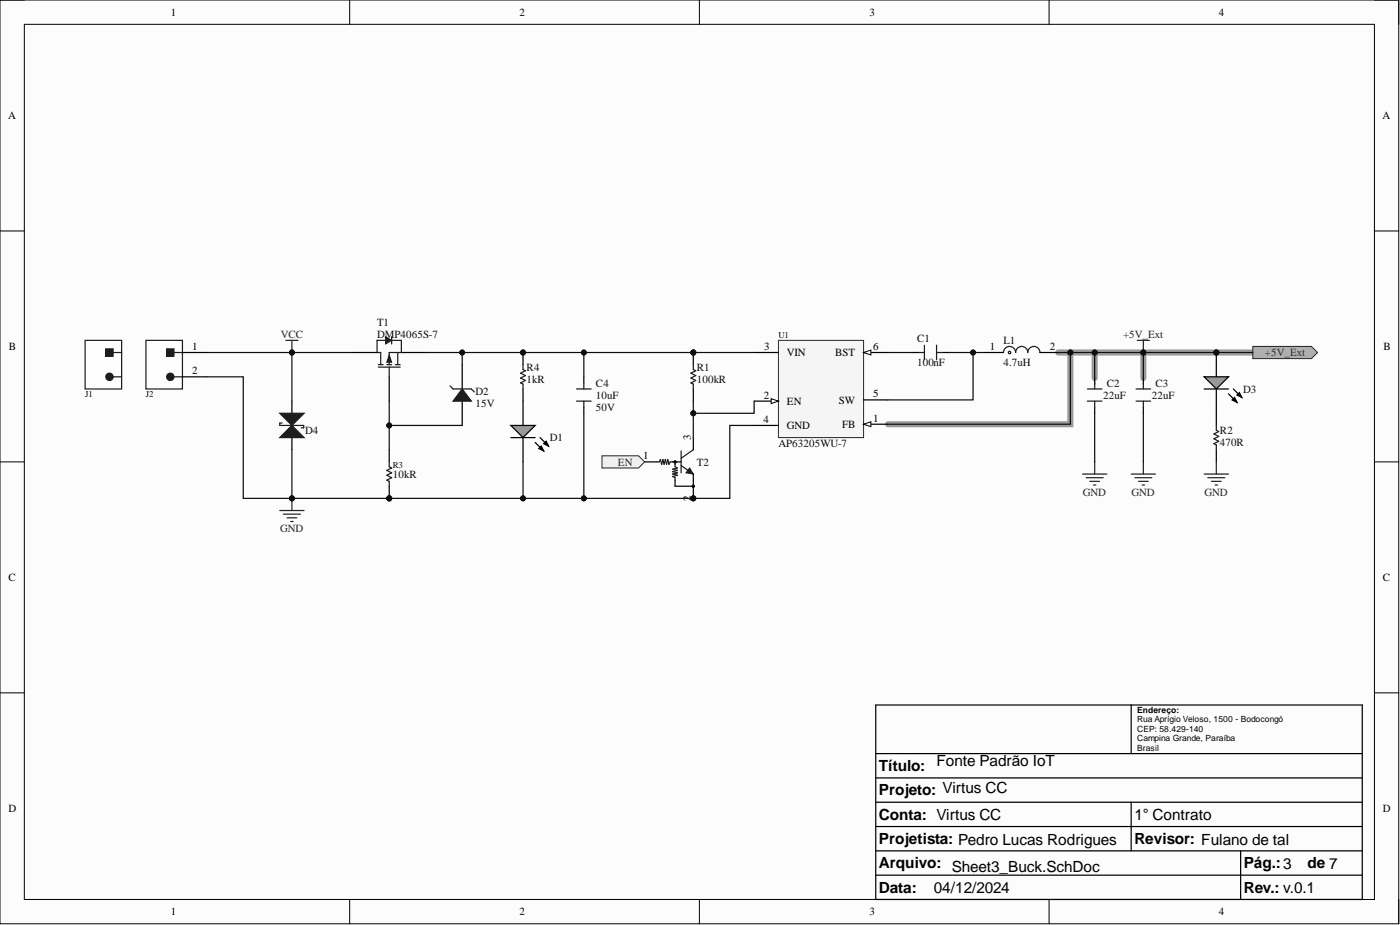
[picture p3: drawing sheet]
<svg xmlns="http://www.w3.org/2000/svg" width="292mm" height="193mm" viewBox="0 0 292 193" stroke-linecap="round" stroke-linejoin="round" font-family="sans-serif">
<defs><g id="words">
<g font-size="3.2">
<text x="183.4" y="160.9">Título:</text>
<text x="195.4" y="159.8">Fonte Padrão IoT</text>
<text x="183.4" y="165.9">Projeto: Virtus CC</text>
<text x="183.4" y="171">Conta: Virtus CC</text>
<text x="236.7" y="171.2">1° Contrato</text>
<text x="183.4" y="176.1">Projetista: Pedro Lucas Rodrigues</text>
<text x="236.7" y="176.1">Revisor: Fulano de tal</text>
<text x="183.4" y="181.1">Arquivo: Sheet3_Buck.SchDoc</text>
<text x="259.5" y="181.1">Pág.:3</text>
<text x="272.8" y="181.1">de 7</text>
<text x="183.4" y="186.2">Data:</text>
<text x="194.8" y="186.4">04/12/2024</text>
<text x="259.5" y="186.2">Rev.: v.0.1</text>
</g>
<g font-size="2.3">
<text x="35.6" y="3.3">1</text>
<text x="108.4" y="3.3">2</text>
<text x="181.4" y="3.3">3</text>
<text x="254.3" y="3.3">4</text>
<text x="1.7" y="24.9">A</text>
<text x="288.5" y="24.9">A</text>
<text x="1.9" y="73">B</text>
<text x="40.1" y="73">1</text>
<text x="159.5" y="73">3</text>
<text x="164.2" y="74.3">VIN</text>
<text x="174.3" y="74.3">BST</text>
<text x="182.2" y="73">6</text>
<text x="206.5" y="73">1</text>
<text x="219" y="73">2</text>
<text x="288.6" y="73">B</text>
<text x="40.1" y="78.1">2</text>
<text x="159.4" y="83.2">2</text>
<text x="182.2" y="82.9">5</text>
<text x="159.3" y="88.2">4</text>
<text x="164.2" y="84.4">EN</text>
<text x="164.2" y="89.5">GND</text>
<text x="175" y="84.2">SW</text>
<text x="175.7" y="89.3">FB</text>
<text x="182.2" y="88">1</text>
<text x="134.2" y="95.9">1</text>
<text x="144.1" y="91.8" transform="rotate(-90 144.1 91.8)">3</text>
<text x="144.1" y="104.5" transform="rotate(-90 144.1 104.5)">2</text>
<text x="1.8" y="121.2">C</text>
<text x="288.5" y="121.2">C</text>
<text x="1.8" y="169.4">D</text>
<text x="288.5" y="169.4">D</text>
<text x="35.6" y="190.9">1</text>
<text x="108.4" y="190.9">2</text>
<text x="181.4" y="190.9">3</text>
<text x="254.3" y="190.9">4</text>
</g>
<g font-size="2.3" fill="#262626">
<text x="58.6" y="70.5">VCC</text>
<text x="234.3" y="70.5">+5V_Ext</text>
<text x="128.9" y="97.1">EN</text>
<text x="225.9" y="103.5">GND</text>
<text x="236.1" y="103.5">GND</text>
<text x="251.3" y="103.5">GND</text>
<text x="58.5" y="111.1">GND</text>
</g>
<g font-size="2.3" fill="#0e0e0e">
<text x="78.7" y="68">T1</text>
<text x="78.7" y="70.5">DMP4065S-7</text>
<text x="191.3" y="71.3">C1</text>
<text x="209.4" y="71.8">L1</text>
<text x="109.9" y="77.3">R4</text>
<text x="145.4" y="77.3">R1</text>
<text x="191.3" y="76.3">100nF</text>
<text x="209.4" y="76.3">4.7uH</text>
<text x="99.2" y="82.3">D2</text>
<text x="109.9" y="79.9">1kR</text>
<text x="124.4" y="83.2">10uF</text>
<text x="124.4" y="80.6">C4</text>
<text x="145.4" y="79.9">100kR</text>
<text x="230.2" y="83.2">22uF</text>
<text x="230.9" y="80.6">C2</text>
<text x="240.3" y="83.2">22uF</text>
<text x="241.1" y="80.6">C3</text>
<text x="259.4" y="81.9">D3</text>
<text x="99.2" y="84.9">15V</text>
<text x="124.4" y="85.7">50V</text>
<text x="63.7" y="90.5">D4</text>
<text x="114.7" y="92">D1</text>
<text x="162.4" y="93.3">AP63205WU-7</text>
<text x="254.5" y="93.1">470R</text>
<text x="254.5" y="90.5">R2</text>
<text x="82" y="99.7">10kR</text>
<text x="145.4" y="97.1">T2</text>
</g>
<text font-size="2.3" fill="#2e2e2e" x="263.9" y="74.3">+5V_Ext</text>
<g font-size="1.9" fill="#0e0e0e">
<text x="162.4" y="70.6">U1</text>
<text x="17.8" y="82.8">J1</text>
<text x="30.5" y="82.8">J2</text>
<text x="82" y="97.7">R3</text>
</g>
<g font-size="1.8">
<text x="237.3" y="148.7">Endereço:</text>
<text x="237.3" y="150.6">Rua Aprígio Veloso, 1500 - Bodocongó</text>
<text x="237.3" y="152.7">CEP: 58.429-140</text>
<text x="237.3" y="154.7">Campina Grande, Paraíba</text>
<text x="237.3" y="156.7">Brasil</text>
</g>
</g></defs>
<path d="M0 0h291.8v192.7h-291.8z" fill-rule="evenodd" fill="#fcfcfc"/>
<path d="M0 0h291.8v192.7h-291.8z" fill="none" stroke="#000" stroke-width=".21"/>
<path d="M5.1 5.1h281.7v182.5h-281.7z" fill-rule="evenodd" fill="#fcfcfc"/>
<g fill="none" stroke="#000" stroke-width=".21">
<path d="M0 0h5.1M5.1 5.1h281.7v182.5h-281.7zM73 0v5.1M145.9 0v5.1M218.9 0v5.1M286.8 0h5v5.1M0 48.2h5.1M286.8 48.2h5M0 96.4h5.1M286.8 96.4h5M0 144.5h5.1M286.8 144.5h5"/>
<path d="M73 187.6v5.1M145.9 187.6v5.1M218.9 187.6v5.1M291.8 187.6v5.1"/>
</g>
<path d="M220.8 73.5h40.6M223.3 73.5v15h-38M228.4 73.5v5.4M238.5 73.5v5.4" fill="none" stroke="#999" stroke-width="1.3"/>
<path d="M182.7 147.1h101.5v40.5h-101.5zM182.7 157.2h101.5M236 147.1v10.1M182.7 177.5h101.5M182.7 172.4h101.5M182.7 167.4h101.5M182.7 162.3h101.5M236 167.4v10.1M258.9 177.5v10.1M182.7 182.6h101.5" fill="none" stroke="#000" stroke-width=".25"/>
<path d="M17.8 71h7.6v10.1h-7.6z" fill-rule="evenodd" fill="#fefefe"/>
<path d="M17.8 71h7.6v10.1h-7.6zM23.6 78.6h1.8" fill="none" stroke="#1c1c1c" stroke-width=".25"/>
<circle cx="22.8" cy="78.6" r=".76" fill="#1c1c1c"/>
<g fill="none" stroke="#1c1c1c" stroke-width=".25">
<path d="M23.6 73.5h1.8"/>
<circle cx="22.8" cy="78.6" r=".76"/>
</g>
<path d="M22.1 72.8h1.5v1.5h-1.5z" fill-rule="evenodd" fill="#1c1c1c"/>
<path d="M22.1 72.8h1.5v1.5h-1.5z" fill="none" stroke="#1c1c1c" stroke-width=".25"/>
<path d="M30.5 71h7.6v10.1h-7.6z" fill-rule="evenodd" fill="#fefefe"/>
<path d="M30.5 71h7.6v10.1h-7.6zM36.3 78.6h1.8" fill="none" stroke="#1c1c1c" stroke-width=".25"/>
<circle cx="35.5" cy="78.6" r=".76" fill="#1c1c1c"/>
<g fill="none" stroke="#1c1c1c" stroke-width=".25">
<path d="M36.3 73.5h1.8"/>
<circle cx="35.5" cy="78.6" r=".76"/>
</g>
<path d="M38.1 73.5h5M38.1 78.6h5" fill="none" stroke="#000" stroke-width=".25"/>
<path d="M34.8 72.8h1.5v1.5h-1.5z" fill-rule="evenodd" fill="#1c1c1c"/>
<path d="M34.8 72.8h1.5v1.5h-1.5z" fill="none" stroke="#1c1c1c" stroke-width=".25"/>
<path d="M60.9 83.7v2.5M60.9 91.3v2.5" fill="none" stroke="#000" stroke-width=".25"/>
<path d="M58.4 91.3l2.5-2.5 2.5 2.5z" fill="#1c1c1c"/>
<path d="M58.4 91.3l2.5-2.5 2.5 2.5zM58.9 88.3h-.5v.5h5v.5h-.5" fill="none" stroke="#1c1c1c" stroke-width=".25"/>
<path d="M58.4 86.2h5l-2.5 2.6z" fill="#1c1c1c"/>
<path d="M78.9 76.6h4.6M78.9 76.1h1M79.4 73.5v2.6M80.7 76.1h1M81.2 76.6v2M82.5 76.1h1M83 73.5v2.6M83.7 73.5h-2.5v2.6M58.4 86.2h5l-2.5 2.6z" fill="none" stroke="#1c1c1c" stroke-width=".25"/>
<path d="M81.2 78.6v5.1" fill="none" stroke="#000" stroke-width=".25"/>
<path d="M81.2 74l.5 1.6h-1z" fill="#1c1c1c"/>
<path d="M81.2 74l.5 1.6h-1z" fill="none" stroke="#1c1c1c" stroke-width=".21"/>
<path d="M78.7 73.5h.7" fill="none" stroke="#1c1c1c" stroke-width=".25"/>
<path d="M83.7 73.5h5.1" fill="none" stroke="#000" stroke-width=".25"/>
<path d="M80.4 70.2l1.3 .8-1.3 .8z" fill="#1c1c1c"/>
<path d="M80.4 70.2l1.3 .8-1.3 .8z" fill="none" stroke="#1c1c1c" stroke-width=".21"/>
<path d="M80.4 71h-1.7v2.5M81.7 70.2v1.6M81.7 71h2v2.5" fill="none" stroke="#1c1c1c" stroke-width=".25"/>
<path d="M73.6 73.5h5.1" fill="none" stroke="#000" stroke-width=".25"/>
<circle cx="81.2" cy="104" r=".51" fill="#0e0e0e"/>
<circle cx="81.2" cy="104" r=".51" fill="none" stroke="#0e0e0e" stroke-width=".21"/>
<path d="M81.2 101.4v2.6" fill="none" stroke="#000" stroke-width=".25"/>
<circle cx="81.2" cy="104" r=".51" fill="#0e0e0e"/>
<circle cx="81.2" cy="104" r=".51" fill="none" stroke="#0e0e0e" stroke-width=".21"/>
<path d="M96.4 76.1v5M81.2 93.8v2.6M96.4 83.7v5.1" fill="none" stroke="#000" stroke-width=".25"/>
<path d="M81.2 96.4v1l.5 .2-1 .5 1 .5-1 .5 1 .6-1 .5 .5 .2v1" fill="none" stroke="#1c1c1c" stroke-width=".25"/>
<path d="M96.4 81.1l1.9 2.6h-3.8z" fill="#1c1c1c"/>
<path d="M93.9 80.5l.6 .6h3.8l.7 .7M96.4 81.1l1.9 2.6h-3.8z" fill="none" stroke="#1c1c1c" stroke-width=".25"/>
<path d="M58.4 106.5h5M59.1 107.3h3.6M59.9 108h2M60.7 108.8h.5M60.9 104v2.5" fill="none" stroke="#262626" stroke-width=".25"/>
<circle cx="60.9" cy="104" r=".51" fill="#0e0e0e"/>
<circle cx="60.9" cy="104" r=".51" fill="none" stroke="#0e0e0e" stroke-width=".21"/>
<path d="M59.6 71h2.6M60.9 71v2.5" fill="none" stroke="#262626" stroke-width=".25"/>
<circle cx="60.9" cy="73.5" r=".51" fill="#0e0e0e"/>
<circle cx="60.9" cy="73.5" r=".51" fill="none" stroke="#0e0e0e" stroke-width=".21"/>
<path d="M109.1 83.7v5.1M109.1 91.3v5.1" fill="none" stroke="#000" stroke-width=".25"/>
<path d="M106.6 88.8h5.1l-2.6 2.5z" fill="#969696"/>
<path d="M106.6 88.8h5.1l-2.6 2.5zM106.6 91.3h5.1M111.7 92.3l1.7 1.8M112.4 93.6l.5-.5 .5 1zM112.7 91.3l1.8 1.8M113.4 92.6l.5-.6 .6 1.1z" fill="none" stroke="#000" stroke-width=".25"/>
<path d="M112.4 93.6l.5-.5 .5 1zM113.4 92.6l.5-.6 .6 1.1z" fill="#000"/>
<circle cx="109.1" cy="73.5" r=".51" fill="#0e0e0e"/>
<circle cx="109.1" cy="73.5" r=".51" fill="none" stroke="#0e0e0e" stroke-width=".21"/>
<path d="M109.1 73.5v2.6M109.1 81.1v2.6" fill="none" stroke="#000" stroke-width=".25"/>
<circle cx="109.1" cy="73.5" r=".51" fill="#0e0e0e"/>
<circle cx="109.1" cy="73.5" r=".51" fill="none" stroke="#0e0e0e" stroke-width=".21"/>
<path d="M109.1 76.1v1l.5 .2-1 .6 1 .5-1 .5 1 .5-1 .5 .5 .2v1M121.8 79.9v1.2M120.3 81.1h3M120.3 83.7h3M121.8 83.7v1.3" fill="none" stroke="#1c1c1c" stroke-width=".25"/>
<path d="M121.8 78.6v1.3M121.8 85v1.2" fill="none" stroke="#000" stroke-width=".25"/>
<circle cx="144.7" cy="104" r=".51" fill="#0e0e0e"/>
<circle cx="144.7" cy="104" r=".51" fill="none" stroke="#0e0e0e" stroke-width=".21"/>
<path d="M134.5 96.4h2.5M144.7 91.3v2.5M144.7 101.4v2.6" fill="none" stroke="#000" stroke-width=".25"/>
<circle cx="144.7" cy="104" r=".51" fill="#0e0e0e"/>
<circle cx="144.7" cy="104" r=".51" fill="none" stroke="#0e0e0e" stroke-width=".21"/>
<path d="M142.1 97.1l2.6 1.8M142.1 94.1v4.5M144.7 93.8l-2.6 1.8" fill="none" stroke="#1c1c1c" stroke-width=".25"/>
<path d="M143.9 97.6l.8 1.3-1.6-.3z" fill="#1c1c1c"/>
<path d="M143.9 97.6l.8 1.3-1.6-.3z" fill="none" stroke="#1c1c1c" stroke-width=".21"/>
<path d="M137 96.4h.5l.3-.5 .3 1 .2-1 .3 1 .2-1 .3 1 .2-1 .3 1 .2-.5h.5M140.8 96.9v.5l.6 .2-1.1 .3 1.1 .2-1.1 .3 1.1 .2-1.1 .3 1.1 .2-1.1 .3 .5 .3v.5" fill="none" stroke="#1c1c1c" stroke-width=".25"/>
<path d="M140.3 96.4h1.8M140.8 96.4v.5M144.7 98.9v2.5h-3.9v-1.2" fill="none" stroke="#000" stroke-width=".25"/>
<g fill="#000">
<circle cx="140.8" cy="96.4" r=".25"/>
<circle cx="144.7" cy="101.4" r=".25"/>
</g>
<g fill="none" stroke="#000" stroke-width=".21">
<circle cx="140.8" cy="96.4" r=".25"/>
<circle cx="144.7" cy="101.4" r=".25"/>
</g>
<circle cx="144.7" cy="73.5" r=".51" fill="#0e0e0e"/>
<circle cx="144.7" cy="73.5" r=".51" fill="none" stroke="#0e0e0e" stroke-width=".21"/>
<path d="M144.7 73.5v2.6M144.7 81.1v2.6" fill="none" stroke="#000" stroke-width=".25"/>
<circle cx="144.7" cy="73.5" r=".51" fill="#0e0e0e"/>
<circle cx="144.7" cy="73.5" r=".51" fill="none" stroke="#0e0e0e" stroke-width=".21"/>
<path d="M144.7 76.1v1l.5 .2-1.1 .6 1.1 .5-1.1 .5 1.1 .5-1.1 .5 .6 .2v1" fill="none" stroke="#1c1c1c" stroke-width=".25"/>
<path d="M162.4 71h17.8v20.3h-17.8z" fill-rule="evenodd" fill="#f5f5f5"/>
<path d="M162.4 71h17.8v20.3h-17.8z" fill="none" stroke="#262626" stroke-width=".21"/>
<path d="M157.3 73.5h5.1M180.2 73.5h5.1" fill="none" stroke="#000" stroke-width=".25"/>
<path d="M180.2 73.5l1.5-.5v1z" fill="#fbfbfb"/>
<path d="M180.2 73.5l1.5-.5v1z" fill="none" stroke="#000" stroke-width=".21"/>
<path d="M157.3 83.7h5.1" fill="none" stroke="#000" stroke-width=".25"/>
<path d="M160.9 83.2l1.5 .5-1.5 .5z" fill="#fbfbfb"/>
<path d="M160.9 83.2l1.5 .5-1.5 .5z" fill="none" stroke="#000" stroke-width=".21"/>
<path d="M180.2 88.5h5.1" fill="none" stroke="#000" stroke-width=".25"/>
<path d="M180.2 88.5l1.5-.5v1z" fill="#fbfbfb"/>
<path d="M180.2 88.5l1.5-.5v1z" fill="none" stroke="#000" stroke-width=".21"/>
<path d="M190.3 73.5h1.3M196.7 73.5h1.2M205.6 73.5h3.8M217 73.5h3.8M228.4 78.9v1.2M238.5 78.9v1.2M157.3 88.8h5.1M180.2 83.4h5.1M228.4 85v1.2M238.5 85v1.2" fill="none" stroke="#000" stroke-width=".25"/>
<g fill="none" stroke="#1c1c1c" stroke-width=".25">
<path d="M191.6 73.5h1.3M192.9 72v3.1M195.4 73.5h1.3M195.4 72v3.1M209.4 73.5a1.27 1.27 0 0 1 1.2-1.2 1.27 1.27 0 0 1 1.3 1.2 1.27 1.27 0 0 1 1.3-1.2 1.27 1.27 0 0 1 1.2 1.2 1.27 1.27 0 0 1 1.3-1.2 1.27 1.27 0 0 1 1.3 1.2M228.4 79.9v1.2M238.5 79.9v1.2M226.9 81.1h3M226.9 83.7h3M228.4 83.7v1.3M237 81.1h3.1M237 83.7h3.1"/>
<path d="M238.5 83.7v1.3"/>
<circle cx="210.6" cy="73.5" r=".26"/>
</g>
<circle cx="253.8" cy="73.5" r=".51" fill="#0e0e0e"/>
<circle cx="253.8" cy="73.5" r=".51" fill="none" stroke="#0e0e0e" stroke-width=".21"/>
<path d="M253.8 73.5v5.1" fill="none" stroke="#000" stroke-width=".25"/>
<circle cx="253.8" cy="73.5" r=".51" fill="#0e0e0e"/>
<circle cx="253.8" cy="73.5" r=".51" fill="none" stroke="#0e0e0e" stroke-width=".21"/>
<path d="M253.8 81.1v5.1" fill="none" stroke="#000" stroke-width=".25"/>
<path d="M251.2 78.6h5.1l-2.5 2.5z" fill="#969696"/>
<path d="M251.2 78.6h5.1l-2.5 2.5zM251.2 81.1h5.1M253.8 86.2v2.6M253.8 93.8v2.6M256.3 82.2l1.8 1.7M257.1 83.4l.5-.5 .5 1zM257.3 81.1l1.8 1.8M258.1 82.4l.5-.5 .5 1z" fill="none" stroke="#000" stroke-width=".25"/>
<path d="M257.1 83.4l.5-.5 .5 1zM258.1 82.4l.5-.5 .5 1z" fill="#000"/>
<path d="M253.8 88.8v1l.5 .2-1 .5 1 .5-1 .5 1 .5-1 .6 .5 .2v1" fill="none" stroke="#1c1c1c" stroke-width=".25"/>
<path d="M125.6 95.1h7.6l1.3 1.3-1.3 1.2h-7.6z" fill-rule="evenodd" fill="#f0f0f0"/>
<path d="M125.6 95.1h7.6l1.3 1.3-1.3 1.2h-7.6z" fill="none" stroke="#262626" stroke-width=".21"/>
<g fill="none" stroke="#262626" stroke-width=".25">
<path d="M225.9 98.9h5M226.6 99.7h3.6M228.4 96.4v2.5M236 98.9h5.1M236.8 99.7h3.5M238.5 96.4v2.5M251.2 98.9h5.1M252 99.7h3.6M253.8 96.4v2.5M227.4 100.4h2M228.1 101.2h.6M237.5 100.4h2.1"/>
<path d="M238.3 101.2h.5M252.8 100.4h2M253.5 101.2h.5"/>
</g>
<path d="M261.4 72.3h12.2l1.3 1.2-1.3 1.3h-12.2z" fill-rule="evenodd" fill="#b1b1b1"/>
<path d="M261.4 72.3h12.2l1.3 1.2-1.3 1.3h-12.2z" fill="none" stroke="#262626" stroke-width=".21"/>
<path d="M237.3 71h2.5M238.5 71v2.5" fill="none" stroke="#262626" stroke-width=".25"/>
<circle cx="238.5" cy="73.5" r=".51" fill="#0e0e0e"/>
<circle cx="238.5" cy="73.5" r=".51" fill="none" stroke="#0e0e0e" stroke-width=".21"/>
<path d="M81.2 83.7v10.1" fill="none" stroke="#0e0e0e" stroke-width=".25"/>
<circle cx="81.2" cy="88.8" r=".51" fill="#0e0e0e"/>
<circle cx="81.2" cy="88.8" r=".51" fill="none" stroke="#0e0e0e" stroke-width=".21"/>
<path d="M88.8 73.5h7.6v2.6" fill="none" stroke="#0e0e0e" stroke-width=".25"/>
<circle cx="96.4" cy="73.5" r=".51" fill="#0e0e0e"/>
<circle cx="96.4" cy="73.5" r=".51" fill="none" stroke="#0e0e0e" stroke-width=".21"/>
<path d="M81.2 88.8h15.2" fill="none" stroke="#0e0e0e" stroke-width=".25"/>
<circle cx="81.2" cy="88.8" r=".51" fill="#0e0e0e"/>
<circle cx="81.2" cy="88.8" r=".51" fill="none" stroke="#0e0e0e" stroke-width=".21"/>
<path d="M43.1 73.5h17.8" fill="none" stroke="#0e0e0e" stroke-width=".25"/>
<circle cx="60.9" cy="73.5" r=".51" fill="#0e0e0e"/>
<circle cx="60.9" cy="73.5" r=".51" fill="none" stroke="#0e0e0e" stroke-width=".21"/>
<path d="M60.9 93.8v10.2" fill="none" stroke="#0e0e0e" stroke-width=".25"/>
<circle cx="60.9" cy="104" r=".51" fill="#0e0e0e"/>
<circle cx="60.9" cy="104" r=".51" fill="none" stroke="#0e0e0e" stroke-width=".21"/>
<path d="M96.4 73.5h48.3" fill="none" stroke="#0e0e0e" stroke-width=".25"/>
<circle cx="96.4" cy="73.5" r=".51" fill="#0e0e0e"/>
<circle cx="96.4" cy="73.5" r=".51" fill="none" stroke="#0e0e0e" stroke-width=".21"/>
<circle cx="109.1" cy="73.5" r=".51" fill="#0e0e0e"/>
<circle cx="109.1" cy="73.5" r=".51" fill="none" stroke="#0e0e0e" stroke-width=".21"/>
<circle cx="121.8" cy="73.5" r=".51" fill="#0e0e0e"/>
<circle cx="121.8" cy="73.5" r=".51" fill="none" stroke="#0e0e0e" stroke-width=".21"/>
<circle cx="144.7" cy="73.5" r=".51" fill="#0e0e0e"/>
<circle cx="144.7" cy="73.5" r=".51" fill="none" stroke="#0e0e0e" stroke-width=".21"/>
<path d="M121.8 73.5v5.1" fill="none" stroke="#0e0e0e" stroke-width=".25"/>
<circle cx="121.8" cy="73.5" r=".51" fill="#0e0e0e"/>
<circle cx="121.8" cy="73.5" r=".51" fill="none" stroke="#0e0e0e" stroke-width=".21"/>
<path d="M121.8 86.2v17.8h-40.6" fill="none" stroke="#0e0e0e" stroke-width=".25"/>
<circle cx="81.2" cy="104" r=".51" fill="#0e0e0e"/>
<circle cx="81.2" cy="104" r=".51" fill="none" stroke="#0e0e0e" stroke-width=".21"/>
<circle cx="109.1" cy="104" r=".51" fill="#0e0e0e"/>
<circle cx="109.1" cy="104" r=".51" fill="none" stroke="#0e0e0e" stroke-width=".21"/>
<circle cx="121.8" cy="104" r=".51" fill="#0e0e0e"/>
<circle cx="121.8" cy="104" r=".51" fill="none" stroke="#0e0e0e" stroke-width=".21"/>
<path d="M109.1 96.4v7.6" fill="none" stroke="#0e0e0e" stroke-width=".25"/>
<circle cx="109.1" cy="104" r=".51" fill="#0e0e0e"/>
<circle cx="109.1" cy="104" r=".51" fill="none" stroke="#0e0e0e" stroke-width=".21"/>
<path d="M144.7 73.5h12.6" fill="none" stroke="#0e0e0e" stroke-width=".25"/>
<circle cx="144.7" cy="73.5" r=".51" fill="#0e0e0e"/>
<circle cx="144.7" cy="73.5" r=".51" fill="none" stroke="#0e0e0e" stroke-width=".21"/>
<path d="M157.3 88.8h-5v15.2h-30.5" fill="none" stroke="#0e0e0e" stroke-width=".25"/>
<circle cx="144.7" cy="104" r=".51" fill="#0e0e0e"/>
<circle cx="144.7" cy="104" r=".51" fill="none" stroke="#0e0e0e" stroke-width=".21"/>
<circle cx="121.8" cy="104" r=".51" fill="#0e0e0e"/>
<circle cx="121.8" cy="104" r=".51" fill="none" stroke="#0e0e0e" stroke-width=".21"/>
<path d="M185.3 73.5h5M197.9 73.5h7.7" fill="none" stroke="#0e0e0e" stroke-width=".25"/>
<circle cx="203" cy="73.5" r=".51" fill="#0e0e0e"/>
<circle cx="203" cy="73.5" r=".51" fill="none" stroke="#0e0e0e" stroke-width=".21"/>
<path d="M203 73.5v9.9h-17.7" fill="none" stroke="#0e0e0e" stroke-width=".25"/>
<circle cx="203" cy="73.5" r=".51" fill="#0e0e0e"/>
<circle cx="203" cy="73.5" r=".51" fill="none" stroke="#0e0e0e" stroke-width=".21"/>
<path d="M220.8 73.5h40.6" fill="none" stroke="#0e0e0e" stroke-width=".25"/>
<circle cx="223.3" cy="73.5" r=".51" fill="#0e0e0e"/>
<circle cx="223.3" cy="73.5" r=".51" fill="none" stroke="#0e0e0e" stroke-width=".21"/>
<circle cx="228.4" cy="73.5" r=".51" fill="#0e0e0e"/>
<circle cx="228.4" cy="73.5" r=".51" fill="none" stroke="#0e0e0e" stroke-width=".21"/>
<circle cx="238.5" cy="73.5" r=".51" fill="#0e0e0e"/>
<circle cx="238.5" cy="73.5" r=".51" fill="none" stroke="#0e0e0e" stroke-width=".21"/>
<circle cx="253.8" cy="73.5" r=".51" fill="#0e0e0e"/>
<circle cx="253.8" cy="73.5" r=".51" fill="none" stroke="#0e0e0e" stroke-width=".21"/>
<path d="M228.4 73.5v5.4M228.4 86.2v10.2M238.5 86.2v10.2" fill="none" stroke="#0e0e0e" stroke-width=".25"/>
<circle cx="228.4" cy="73.5" r=".51" fill="#0e0e0e"/>
<circle cx="228.4" cy="73.5" r=".51" fill="none" stroke="#0e0e0e" stroke-width=".21"/>
<path d="M238.5 73.5v5.4" fill="none" stroke="#0e0e0e" stroke-width=".25"/>
<circle cx="238.5" cy="73.5" r=".51" fill="#0e0e0e"/>
<circle cx="238.5" cy="73.5" r=".51" fill="none" stroke="#0e0e0e" stroke-width=".21"/>
<path d="M223.3 73.5v15h-38" fill="none" stroke="#0e0e0e" stroke-width=".25"/>
<circle cx="223.3" cy="73.5" r=".51" fill="#0e0e0e"/>
<circle cx="223.3" cy="73.5" r=".51" fill="none" stroke="#0e0e0e" stroke-width=".21"/>
<path d="M144.7 83.7v7.6" fill="none" stroke="#0e0e0e" stroke-width=".25"/>
<circle cx="144.7" cy="86.2" r=".51" fill="#0e0e0e"/>
<circle cx="144.7" cy="86.2" r=".51" fill="none" stroke="#0e0e0e" stroke-width=".21"/>
<path d="M157.3 83.7v2.5h-12.6" fill="none" stroke="#0e0e0e" stroke-width=".25"/>
<circle cx="144.7" cy="86.2" r=".51" fill="#0e0e0e"/>
<circle cx="144.7" cy="86.2" r=".51" fill="none" stroke="#0e0e0e" stroke-width=".21"/>
<path d="M43.1 78.6h7.7v25.4h30.4" fill="none" stroke="#0e0e0e" stroke-width=".25"/>
<circle cx="60.9" cy="104" r=".51" fill="#0e0e0e"/>
<circle cx="60.9" cy="104" r=".51" fill="none" stroke="#0e0e0e" stroke-width=".21"/>
<circle cx="81.2" cy="104" r=".51" fill="#0e0e0e"/>
<circle cx="81.2" cy="104" r=".51" fill="none" stroke="#0e0e0e" stroke-width=".21"/>
<path d="M73.6 73.5h-12.7v10.2" fill="none" stroke="#0e0e0e" stroke-width=".25"/>
<circle cx="60.9" cy="73.5" r=".51" fill="#0e0e0e"/>
<circle cx="60.9" cy="73.5" r=".51" fill="none" stroke="#0e0e0e" stroke-width=".21"/>
<use href="#words"/>
</svg>
